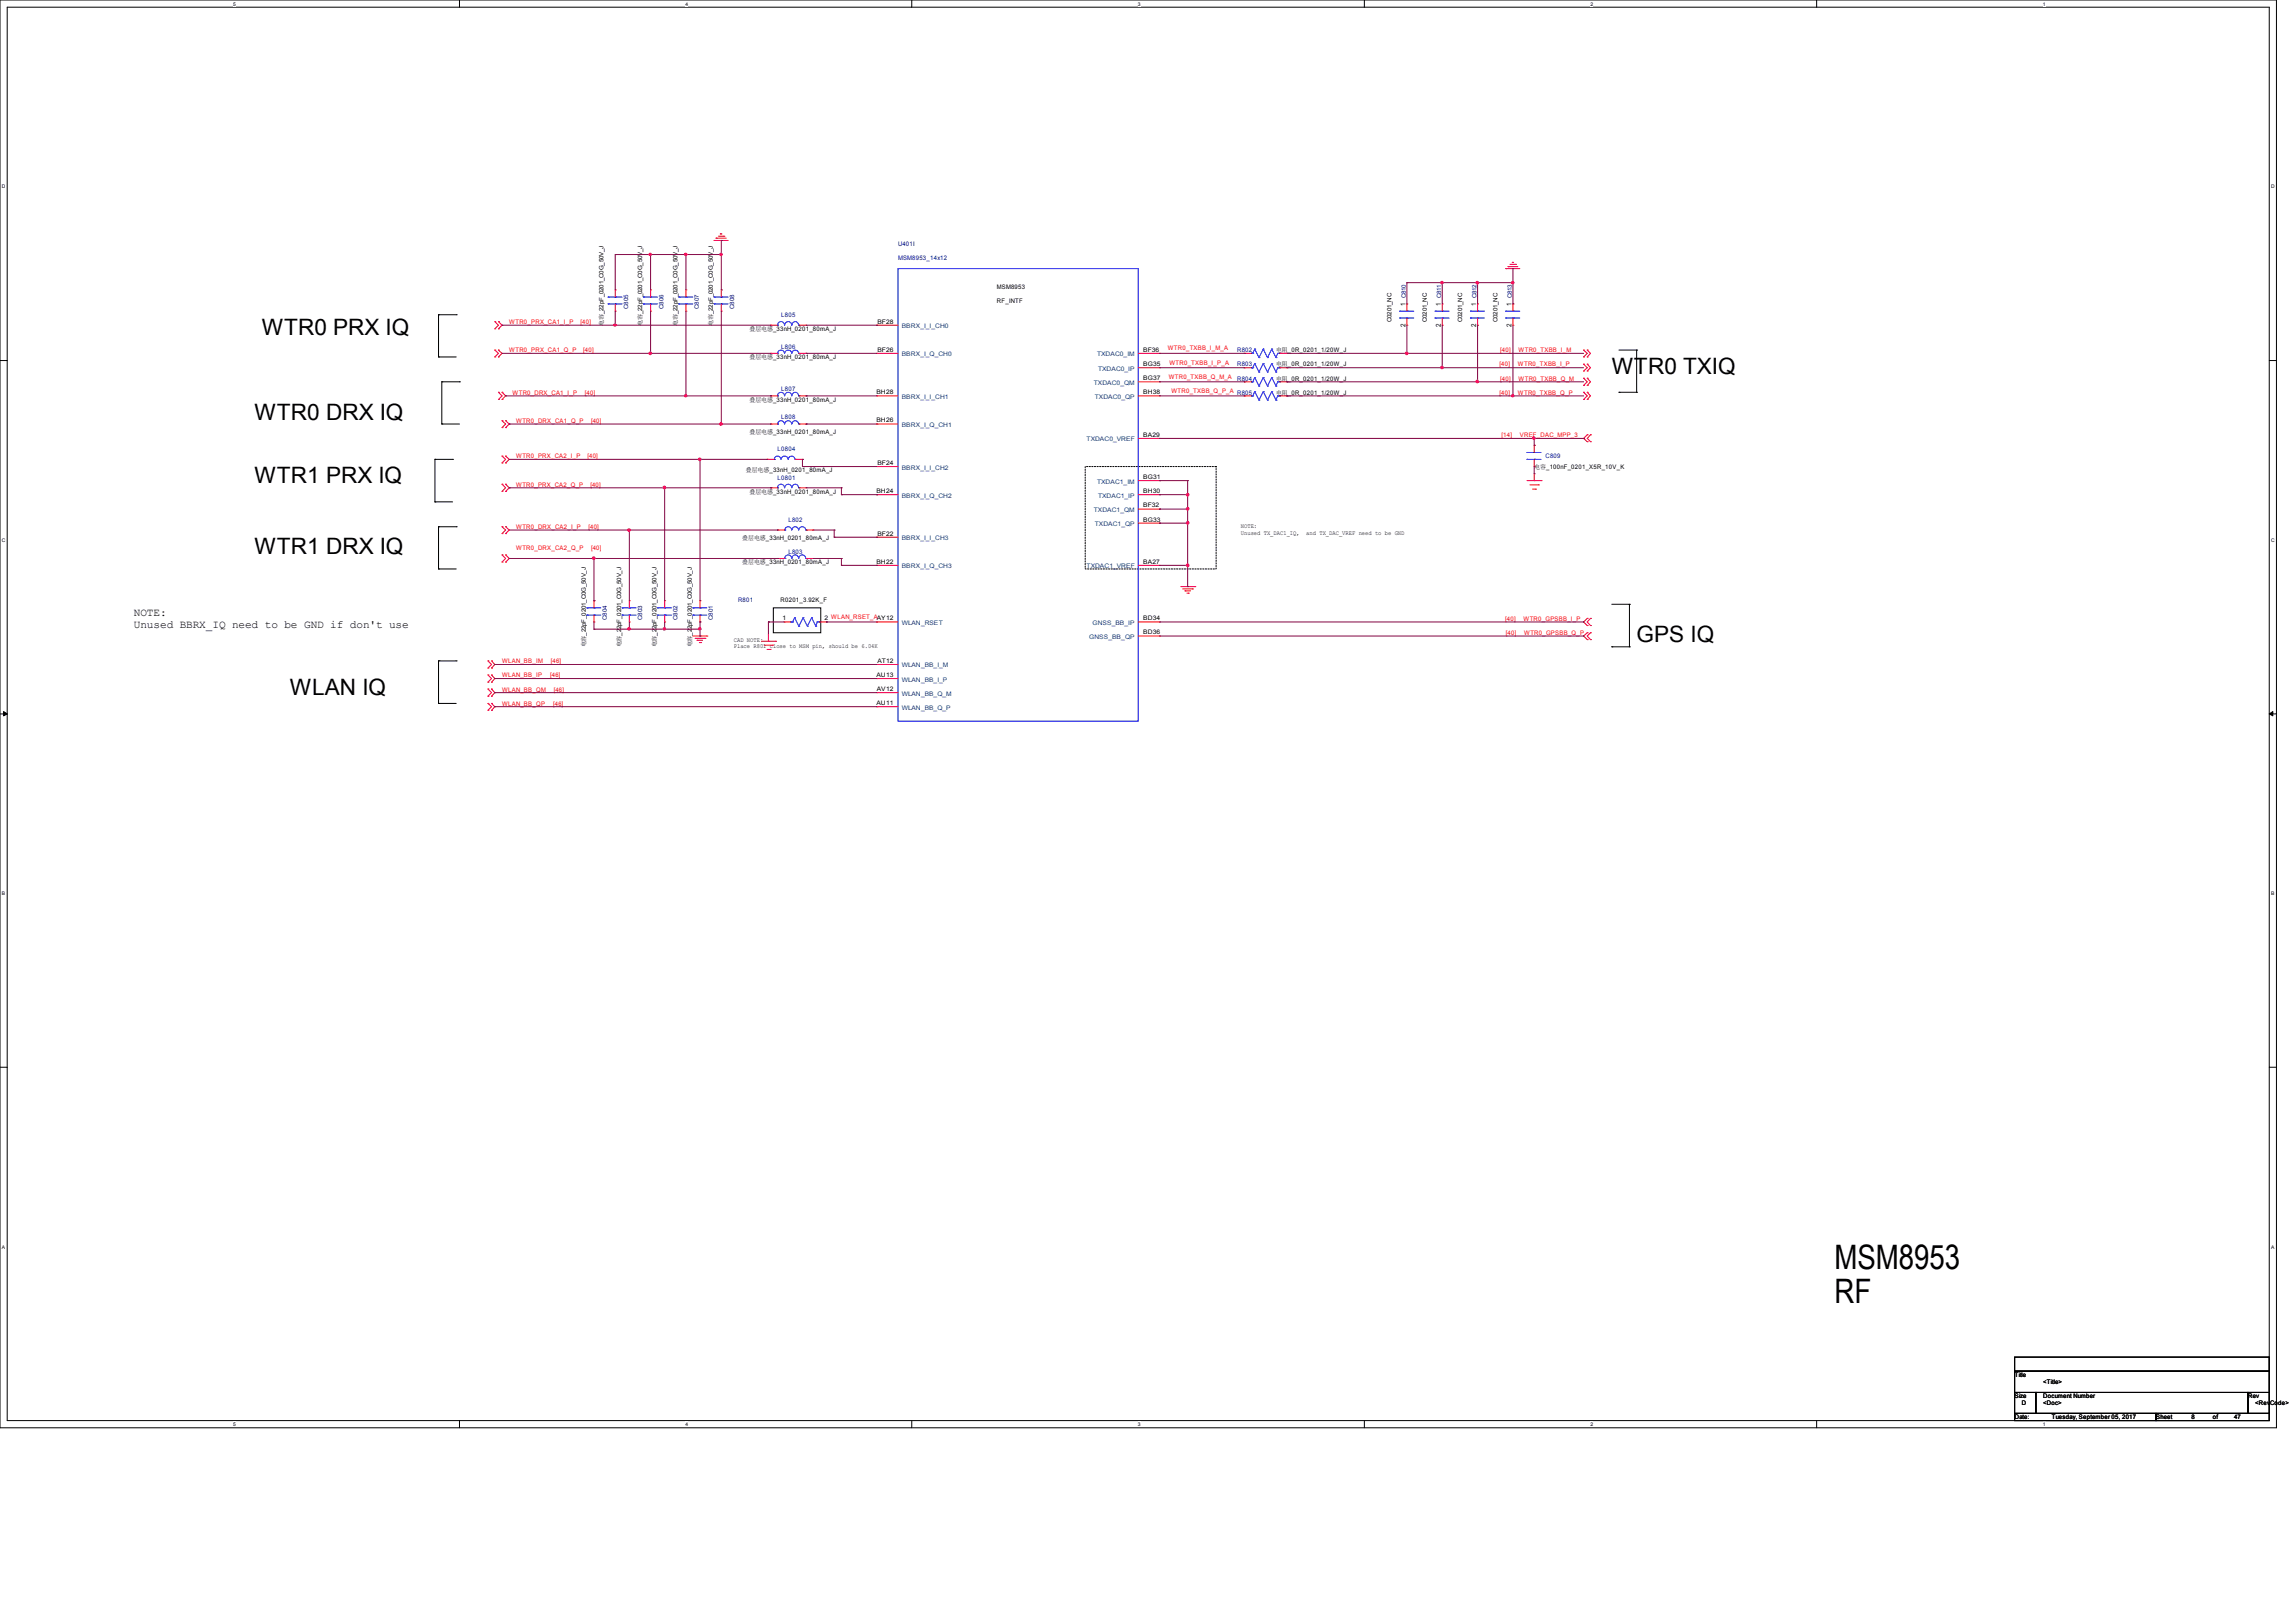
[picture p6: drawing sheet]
<svg xmlns="http://www.w3.org/2000/svg" width="297mm" height="210mm" viewBox="0 0 297 210" stroke-linecap="round" stroke-linejoin="round" font-family="sans-serif">
<defs><g id="words">
<g font-size="4.4">
<text x="237.3" y="164.2">MSM8953</text>
<text x="237.3" y="168.6">RF</text>
</g>
<g font-size="2.9">
<text x="33.9" y="43.3">WTR0 PRX IQ</text>
<text x="208.5" y="48.3">WTR0 TXIQ</text>
<text x="32.9" y="54.3">WTR0 DRX IQ</text>
<text x="32.9" y="62.5">WTR1 PRX IQ</text>
<text x="32.9" y="71.7">WTR1 DRX IQ</text>
<text x="211.7" y="83.1">GPS IQ</text>
<text x="37.5" y="90">WLAN IQ</text>
</g>
<g font-size="1.4">
<text x="17.3" y="79.8">NOTE:</text>
<text x="17.3" y="81.2">Unused BBRX_IQ need to be GND if don't use</text>
</g>
<g font-size=".9">
<text x="181.8" y="39.6" transform="rotate(-90 181.8 39.6)">1</text>
<text x="186.4" y="39.6" transform="rotate(-90 186.4 39.6)">1</text>
<text x="190.9" y="39.6" transform="rotate(-90 190.9 39.6)">1</text>
<text x="195.5" y="39.6" transform="rotate(-90 195.5 39.6)">1</text>
<text x="181.8" y="42.2" transform="rotate(-90 181.8 42.2)">2</text>
<text x="186.4" y="42.2" transform="rotate(-90 186.4 42.2)">2</text>
<text x="190.9" y="42.2" transform="rotate(-90 190.9 42.2)">2</text>
<text x="195.5" y="42.2" transform="rotate(-90 195.5 42.2)">2</text>
</g>
<g font-size=".8" fill="#000080">
<text x="116.2" y="31.9">U401I</text>
<text x="116.2" y="33.7">MSM8953_14x12</text>
<text x="81.2" y="40" transform="rotate(-90 81.2 40)">C805</text>
<text x="85.8" y="40" transform="rotate(-90 85.8 40)">C806</text>
<text x="90.4" y="40" transform="rotate(-90 90.4 40)">C807</text>
<text x="95" y="40" transform="rotate(-90 95 40)">C808</text>
<text x="101.1" y="41">L805</text>
<text x="181.8" y="38.6" transform="rotate(-90 181.8 38.6)">C810</text>
<text x="186.4" y="38.6" transform="rotate(-90 186.4 38.6)">C811</text>
<text x="191" y="38.6" transform="rotate(-90 191 38.6)">C812</text>
<text x="195.5" y="38.6" transform="rotate(-90 195.5 38.6)">C813</text>
<text x="101.1" y="45.1">L806</text>
<text x="160" y="47.4">R803</text>
<text x="160" y="45.6">R802</text>
<text x="101.1" y="50.6">L807</text>
<text x="160" y="49.2">R804</text>
<text x="160" y="51.1">R805</text>
<text x="100.6" y="58.4">L0804</text>
<text x="101.1" y="54.3">L808</text>
<text x="199.9" y="59.3">C809</text>
<text x="100.6" y="62.1">L0801</text>
<text x="102" y="71.6">L803</text>
<text x="102" y="67.5">L802</text>
<text x="95.5" y="77.9">R801</text>
<text x="78.5" y="80.2" transform="rotate(-90 78.5 80.2)">C804</text>
<text x="83.1" y="80.2" transform="rotate(-90 83.1 80.2)">C803</text>
<text x="87.6" y="80.2" transform="rotate(-90 87.6 80.2)">C802</text>
<text x="92.2" y="80.2" transform="rotate(-90 92.2 80.2)">C801</text>
</g>
<g font-size=".8" fill="#f00">
<text x="65.9" y="41.9">WTR0_PRX_CA1_I_P</text>
<text x="75.1" y="41.9">[40]</text>
<text x="65.9" y="45.6">WTR0_PRX_CA1_Q_P</text>
<text x="75.4" y="45.6">[40]</text>
<text x="151.1" y="45.3">WTR0_TXBB_I_M_A</text>
<text x="151.3" y="47.2">WTR0_TXBB_I_P_A</text>
<text x="194" y="47.4">[40]</text>
<text x="194.1" y="45.6">[40]</text>
<text x="196.4" y="47.4">WTR0_TXBB_I_P</text>
<text x="196.4" y="45.6">WTR0_TXBB_I_M</text>
<text x="66.3" y="51.1">WTR0_DRX_CA1_I_P</text>
<text x="75.7" y="51.1">[40]</text>
<text x="151.2" y="49">WTR0_TXBB_Q_M_A</text>
<text x="151.5" y="50.8">WTR0_TXBB_Q_P_A</text>
<text x="194" y="51.1">[40]</text>
<text x="194.1" y="49.2">[40]</text>
<text x="196.4" y="51.1">WTR0_TXBB_Q_P</text>
<text x="196.4" y="49.2">WTR0_TXBB_Q_M</text>
<text x="66.8" y="54.7">WTR0_DRX_CA1_Q_P</text>
<text x="66.8" y="59.3">WTR0_PRX_CA2_I_P</text>
<text x="76" y="59.3">[40]</text>
<text x="76.5" y="54.7">[40]</text>
<text x="194.2" y="56.6">[14]</text>
<text x="196.6" y="56.6">VREF_DAC_MPP_3</text>
<text x="66.8" y="62.9">WTR0_PRX_CA2_Q_P</text>
<text x="76.4" y="62.9">[40]</text>
<text x="66.8" y="71.2">WTR0_DRX_CA2_Q_P</text>
<text x="66.8" y="68.5">WTR0_DRX_CA2_I_P</text>
<text x="76.1" y="68.5">[40]</text>
<text x="76.5" y="71.2">[40]</text>
<text x="194.7" y="80.3">[40]</text>
<text x="194.8" y="82.2">[40]</text>
<text x="197.1" y="80.3">WTR0_GPSBB_I_P</text>
<text x="197.2" y="82.2">WTR0_GPSBB_Q_P</text>
<text x="64.9" y="85.8">WLAN_BB_IM</text>
<text x="64.9" y="87.6">WLAN_BB_IP</text>
<text x="64.9" y="89.5">WLAN_BB_QM</text>
<text x="71.2" y="87.6">[46]</text>
<text x="71.3" y="85.8">[46]</text>
<text x="71.6" y="89.5">[46]</text>
<text x="64.9" y="91.3">WLAN_BB_QP</text>
<text x="71.5" y="91.3">[46]</text>
</g>
<g font-size=".8">
<text x="113.5" y="41.9">BF28</text>
<text x="129" y="37.3">MSM8953</text>
<text x="129" y="39.2">RF_INTF</text>
<text x="180" y="41.7" transform="rotate(-90 180 41.7)">C0201_NC</text>
<text x="184.6" y="41.7" transform="rotate(-90 184.6 41.7)">C0201_NC</text>
<text x="189.2" y="41.7" transform="rotate(-90 189.2 41.7)">C0201_NC</text>
<text x="193.7" y="41.7" transform="rotate(-90 193.7 41.7)">C0201_NC</text>
<text x="78.1" y="42.2" transform="rotate(-90 78.1 42.2)">电容_22pF_0201_C0G_50V_J</text>
<text x="83.1" y="42.2" transform="rotate(-90 83.1 42.2)">电容_22pF_0201_C0G_50V_J</text>
<text x="87.6" y="42.2" transform="rotate(-90 87.6 42.2)">电容_22pF_0201_C0G_50V_J</text>
<text x="92.2" y="42.2" transform="rotate(-90 92.2 42.2)">电容_22pF_0201_C0G_50V_J</text>
<text x="96.9" y="42.8">叠层电感_33nH_0201_80mA_J</text>
<text x="96.9" y="46.5">叠层电感_33nH_0201_80mA_J</text>
<text x="113.5" y="45.5">BF26</text>
<text x="147.9" y="45.5">BF36</text>
<text x="147.9" y="47.4">BG35</text>
<text x="165.1" y="47.4">电阻_0R_0201_1/20W_J</text>
<text x="165.1" y="45.6">电阻_0R_0201_1/20W_J</text>
<text x="96.9" y="52">叠层电感_33nH_0201_80mA_J</text>
<text x="113.4" y="51">BH28</text>
<text x="147.9" y="51">BH38</text>
<text x="147.9" y="49.2">BG37</text>
<text x="165.1" y="49.2">电阻_0R_0201_1/20W_J</text>
<text x="165.1" y="51.1">电阻_0R_0201_1/20W_J</text>
<text x="96.9" y="56.1">叠层电感_33nH_0201_80mA_J</text>
<text x="113.4" y="54.7">BH26</text>
<text x="147.9" y="56.5">BA29</text>
<text x="96.5" y="61.1">叠层电感_33nH_0201_80mA_J</text>
<text x="96.9" y="63.9">叠层电感_33nH_0201_80mA_J</text>
<text x="113.4" y="63.8">BH24</text>
<text x="113.5" y="60.2">BF24</text>
<text x="147.9" y="62">BG31</text>
<text x="147.9" y="65.7">BF32</text>
<text x="147.9" y="63.8">BH30</text>
<text x="198.5" y="60.7">电容_100nF_0201_X5R_10V_K</text>
<text x="96" y="69.8">叠层电感_33nH_0201_80mA_J</text>
<text x="113.5" y="69.3">BF22</text>
<text x="147.9" y="67.5">BG33</text>
<text x="160.5" y="68.4">NOTE:</text>
<text x="160.5" y="69.2">Unused TX_DAC1_IQ,</text>
<text x="169" y="69.2">and TX_DAC_VREF need to be GND</text>
<text x="96" y="73">叠层电感_33nH_0201_80mA_J</text>
<text x="101" y="77.9">R0201_3.92K_F</text>
<text x="113.4" y="72.9">BH22</text>
<text x="147.9" y="72.9">BA27</text>
<text x="75.8" y="83.8" transform="rotate(-90 75.8 83.8)">电容_22pF_0201_C0G_50V_J</text>
<text x="80.4" y="83.8" transform="rotate(-90 80.4 83.8)">电容_22pF_0201_C0G_50V_J</text>
<text x="84.9" y="83.8" transform="rotate(-90 84.9 83.8)">电容_22pF_0201_C0G_50V_J</text>
<text x="89.5" y="83.8" transform="rotate(-90 89.5 83.8)">电容_22pF_0201_C0G_50V_J</text>
<text x="94.9" y="83.1">CAD NOTE:</text>
<text x="94.9" y="83.9">Place R801 close to MSM pin, should be 6.04K</text>
<text x="101.2" y="80.3">1</text>
<text x="106.6" y="80.3">2 WLAN_RSET_AAY12</text>
<text x="147.9" y="82.1">BD36</text>
<text x="147.9" y="80.3">BD34</text>
<text x="113.4" y="87.6">AU13</text>
<text x="113.4" y="89.4">AV12</text>
<text x="113.5" y="85.8">AT12</text>
<text x="113.4" y="91.2">AU11</text>
<text x="260.6" y="178.2">Title</text>
<text x="264.3" y="179.1">&lt;Title&gt;</text>
<text x="260.6" y="180.9">Size</text>
<text x="260.6" y="183.6">Date:</text>
<text x="261.6" y="181.8">D</text>
<text x="264.3" y="180.9">Document Number</text>
<text x="264.3" y="181.8">&lt;Doc&gt;</text>
<text x="265.4" y="183.6">Tuesday, September 05, 2017</text>
<text x="278.9" y="183.6">Sheet</text>
<text x="283.5" y="183.6">8</text>
<text x="286.2" y="183.6">of</text>
<text x="289" y="183.6">47</text>
<text x="290.8" y="180.9">Rev</text>
<text x="291.7" y="181.8">&lt;RevCode&gt;</text>
</g>
<g font-size=".8" fill="#004080">
<text x="116.6" y="46.1">BBRX_I_Q_CH0</text>
<text x="116.6" y="42.5">BBRX_I_I_CH0</text>
<text x="141.9" y="46.1">TXDAC0_IM</text>
<text x="142" y="48">TXDAC0_IP</text>
<text x="116.6" y="51.6">BBRX_I_I_CH1</text>
<text x="141.5" y="49.8">TXDAC0_QM</text>
<text x="141.6" y="51.6">TXDAC0_QP</text>
<text x="116.6" y="55.2">BBRX_I_Q_CH1</text>
<text x="140.6" y="57.1">TXDAC0_VREF</text>
<text x="116.6" y="64.4">BBRX_I_Q_CH2</text>
<text x="116.6" y="60.7">BBRX_I_I_CH2</text>
<text x="141.9" y="62.6">TXDAC1_IM</text>
<text x="142" y="64.4">TXDAC1_IP</text>
<text x="116.6" y="69.9">BBRX_I_I_CH3</text>
<text x="141.5" y="66.3">TXDAC1_QM</text>
<text x="141.6" y="68.1">TXDAC1_QP</text>
<text x="116.6" y="73.5">BBRX_I_Q_CH3</text>
<text x="140.6" y="73.5">TXDAC1_VREF</text>
<text x="116.6" y="80.9">WLAN_RSET</text>
<text x="140.9" y="82.7">GNSS_BB_QP</text>
<text x="141.3" y="80.9">GNSS_BB_IP</text>
<text x="116.6" y="88.2">WLAN_BB_I_P</text>
<text x="116.6" y="86.4">WLAN_BB_I_M</text>
<text x="116.6" y="91.8">WLAN_BB_Q_P</text>
<text x="116.6" y="90">WLAN_BB_Q_M</text>
</g>
<g font-size=".6">
<text x="30.2" y=".7">5</text>
<text x="88.7" y=".7">4</text>
<text x="147.2" y=".7">3</text>
<text x="205.7" y=".7">2</text>
<text x="264.2" y=".7">1</text>
<text x=".3" y="24.4">D</text>
<text x="293.8" y="24.4">D</text>
<text x=".3" y="70.1">C</text>
<text x="293.8" y="70.1">C</text>
<text x=".3" y="115.8">B</text>
<text x="293.8" y="115.8">B</text>
<text x=".3" y="161.5">A</text>
<text x="293.8" y="161.5">A</text>
<text x="30.2" y="184.5">5</text>
<text x="88.7" y="184.5">4</text>
<text x="147.2" y="184.5">3</text>
<text x="205.7" y="184.5">2</text>
<text x="264.2" y="184.5">1</text>
</g>
</g></defs>
<path d="M0 0h294.5v184.7h-294.5zM.9 .9h292.6v182.9h-292.6z" fill="none" stroke="#000" stroke-width=".13"/>
<g fill="#fff">
<path d="M30.2 .1h.3v.7h-.3z"/>
<path d="M30.2 183.9h.3v.8h-.3z"/>
</g>
<path d="M59.4 0v.9M59.4 183.8v.9" fill="none" stroke="#000" stroke-width=".13"/>
<g fill="#fff">
<path d="M88.7 .1h.3v.7h-.3z"/>
<path d="M88.7 183.9h.3v.8h-.3z"/>
</g>
<path d="M117.9 0v.9M117.9 183.8v.9" fill="none" stroke="#000" stroke-width=".13"/>
<g fill="#fff">
<path d="M147.2 .1h.3v.7h-.3z"/>
<path d="M147.2 183.9h.3v.8h-.3z"/>
</g>
<path d="M176.5 0v.9M176.5 183.8v.9" fill="none" stroke="#000" stroke-width=".13"/>
<g fill="#fff">
<path d="M205.7 .1h.4v.7h-.4z"/>
<path d="M205.7 183.9h.4v.8h-.4z"/>
</g>
<path d="M235 0v.9M235 183.8v.9" fill="none" stroke="#000" stroke-width=".13"/>
<g fill="#fff">
<path d="M264.2 .1h.4v.7h-.4z"/>
<path d="M264.2 183.9h.4v.8h-.4z"/>
<path d="M.3 23.8h.4v.7h-.4z"/>
<path d="M293.8 23.8h.5v.7h-.5z"/>
<path d="M.3 69.5h.4v.7h-.4z"/>
<path d="M293.8 69.5h.5v.7h-.5z"/>
</g>
<path d="M0 46.7h.9M293.5 46.7h1" fill="none" stroke="#000" stroke-width=".13"/>
<g fill="#fff">
<path d="M.3 115.2h.4v.8h-.4z"/>
<path d="M293.8 115.2h.4v.8h-.4z"/>
</g>
<path d="M0 92.4h.9M293.5 92.4h1" fill="none" stroke="#000" stroke-width=".13"/>
<path d="M.5 92.1l.4 .3-.4 .2zM293.5 92.4l.5-.3v.5z" fill="#000" stroke="#000" stroke-width=".13"/>
<g fill="#fff">
<path d="M.3 161h.3v.7h-.3z"/>
<path d="M293.8 161h.4v.7h-.4z"/>
</g>
<g fill="none" stroke="#000" stroke-width=".13">
<path d="M56.3 59.4h.1M56.3 59.4v5.5M56.3 59.4h2.2M56.7 46.2h2.3M56.7 46.2h.1M56.7 40.7h.1M56.7 40.7v5.5M56.7 40.7h2.3M57.1 54.9h2.3M57.1 54.9h.1M57.1 49.4h.1M57.1 49.4v5.5"/>
<path d="M57.1 49.4h2.3M58.5 59.4h.1M59 40.7h.1M59.4 49.4h.1M209.4 50.8h2.3M209.4 50.8h.1M209.4 45.3h2.3M211.7 45.3h.1M211.7 50.8h.1M211.7 45.3v5.5M56.3 64.9h2.2M56.3 64.9h.1"/>
<path d="M56.7 73.6h2.3M56.7 73.6h.1M56.7 68.2h.1M56.7 68.2v5.4M56.7 68.2h2.3M59 68.2h.1M100 78.7h6.2v3.2h-6.2zM208.5 78.2h2.3M210.8 78.2h.1M210.8 78.2v5.5M56.7 91h2.3M56.7 91h.1"/>
<path d="M56.7 85.5h.1M56.7 85.5v5.5M56.7 85.5h2.3M59 85.5h.1M208.5 83.7h2.3M208.5 83.7h.1M210.8 83.7h.1M0 138.1h.9M293.5 138.1h1M260.6 175.6h32.9v1.8h-32.9zM260.6 177.4h32.9v2.8h-32.9zM260.6 180.2h2.8v2.7h-2.8z"/>
<path d="M260.6 182.9h18.3v.9h-18.3zM263.4 180.2h27.4v2.7h-27.4zM278.9 182.9h14.6v.9h-14.6zM290.8 180.2h2.7v2.7h-2.7z"/>
</g>
<path d="M140.4 60.4h16.9v13.2h-16.9z" fill="none" stroke="#000" stroke-width=".13" stroke-dasharray=".2 .2"/>
<g fill="none" stroke="#f00" stroke-width=".13">
<path d="M79.6 37.5h.1M79.6 37.5v.9M79.6 39.3v1M84.2 37.5h.1M84.2 37.5v.9M84.2 39.3v1M88.7 37.5h.1M88.7 37.5v.9M88.7 39.3v1M92.4 31.1h.1M92.4 31.1h1.8M92.6 30.8h.1"/>
<path d="M92.6 30.8h1.3M92.9 30.6h.7M93.2 30.3h.1M93.2 30.3h.2M93.3 37.5h.1M93.3 37.5v.9M93.3 39.3v1M93.6 30.6h.1M182 39.3h.1M182 39.3v1M186.6 39.3h.1M186.6 39.3v1"/>
<path d="M191.1 39.3h.1M191.1 39.3v1M194.8 34.8h1.8M194.8 34.8h.1M195.1 34.5h.1M195.1 34.5h1.2M195.3 34.2h.7M195.6 34h.1M195.6 34h.2M195.7 39.3h.1M195.7 39.3v1M196 34.2h.1"/>
<path d="M64 45.3l.5 .4-.5 .5M64 41.6l.5 .5-.5 .4M64 45.3h.1M64 46.2h.1M64 41.6h.1M64 42.5h.1M64.5 46.2h.1M64.5 45.3h.1M64.5 42.5h.1M64.5 41.6h.1M64.5 50.8h.1M64.5 51.7h.1"/>
<path d="M64.5 45.3l.4 .4-.4 .5M64.5 41.6l.4 .5-.4 .4M64.5 50.8l.4 .4-.4 .5M64.9 54.4l.5 .5-.5 .4M64.9 50.8l.5 .4-.5 .5M64.9 59l.5 .4-.5 .5M64.9 54.4h.1M64.9 55.3h.1M64.9 51.7h.1M64.9 50.8h.1M64.9 59h.1M64.9 59.9h.1"/>
<path d="M65.4 55.3h.1M65.4 54.4h.1M65.4 59.9h.1M65.4 59h.1M65.4 54.4l.5 .5-.5 .4M65.4 59l.5 .4-.5 .5M79.6 40.3h.1M84.2 40.3h.1M88.7 40.3h.1M93.3 40.3h.1M99.2 59.4h1M99.2 59.4h.1"/>
<path d="M99.7 42.1h.9M99.7 45.7h.9M99.7 51.2h.9M99.7 54.9h.9M99.7 42.1h.1M99.7 51.2h.1M99.7 54.9h.1M99.7 45.7h.1M102.9 59.4h.9M103.3 42.1h1M103.3 45.7h1M103.3 51.2h1"/>
<path d="M103.3 54.9h1M103.8 59.4h.1M104.3 42.1h.1M104.3 51.2h.1M104.3 54.9h.1M104.3 45.7h.1M113.4 54.9h.1M113.4 51.2h.1M113.4 45.7h.1M113.4 42.1h.1M113.4 42.1h2.8M113.4 45.7h2.8"/>
<path d="M113.4 51.2h2.8M113.4 54.9h2.8M147.2 47.6h2.8M147.2 49.4h2.8M147.2 45.7h2.8M147.2 56.7h2.8M147.2 51.2h2.8M150 56.7h.1M150 51.2h.1M150 49.4h.1M150 47.6h.1M150 45.7h.1"/>
<path d="M161 47.6h.1M161 49.4h.1M161 45.7h.1M161 51.2h.1M161 47.6h.9M161 49.4h.9M161 45.7h.9M161 51.2h.9M165.5 47.6h1M165.5 49.4h1M165.5 45.7h1M165.5 51.2h1"/>
<path d="M166.5 47.6h.1M166.5 49.4h.1M166.5 45.7h.1M166.5 51.2h.1M182 42.1h.1M182 41.1v1M186.6 42.1h.1M186.6 41.1v1M191.1 42.1h.1M191.1 41.1v1M195.7 42.1h.1M195.7 41.1v1"/>
<path d="M198.5 57.6h.1M198.5 57.6v.9M198.5 59.4v1M204.9 45.3h.1M204.9 46.2h.1M204.9 47.1h.1M204.9 48h.1M204.9 48.9h.1M204.9 49.9h.1M204.9 50.8h.1M204.9 51.7h.1M204.9 45.3l.4 .4-.4 .5"/>
<path d="M204.9 47.1l.4 .5-.4 .4M204.9 48.9l.4 .5-.4 .5M204.9 50.8l.4 .4-.4 .5M205.3 56.3l-.4 .4 .4 .4M205.3 45.3h.1M205.3 46.2h.1M205.3 47.1h.1M205.3 48h.1M205.3 48.9h.1M205.3 49.9h.1M205.3 50.8h.1M205.3 51.7h.1"/>
<path d="M205.3 57.2h.1M205.3 56.3h.1M205.3 45.3l.4 .4-.4 .5M205.3 47.1l.4 .5-.4 .4M205.3 48.9l.4 .5-.4 .5M205.3 50.8l.4 .4-.4 .5M205.7 56.3l-.4 .4 .4 .4M205.7 56.3h.1M205.7 57.2h.1M64.9 71.8l.5 .5-.5 .4M64.9 62.7l.5 .4-.5 .5M64.9 68.2l.5 .4-.5 .4"/>
<path d="M64.9 71.8h.1M64.9 72.7h.1M64.9 62.7h.1M64.9 63.6h.1M64.9 68.2h.1M64.9 69h.1M65.4 72.7h.1M65.4 71.8h.1M65.4 63.6h.1M65.4 62.7h.1M65.4 69h.1M65.4 68.2h.1"/>
<path d="M65.4 71.8l.5 .5-.5 .4M65.4 62.7l.5 .4-.5 .5M65.4 68.2l.5 .4-.5 .4M76.8 77.7h.1M76.8 77.7v1M76.8 79.6v.9M81.4 77.7h.1M81.4 77.7v1M81.4 79.6v.9M86 77.7h.1M86 77.7v1M86 79.6v.9"/>
<path d="M90.6 77.7h.1M90.6 77.7v1M90.6 79.6v.9M99.7 63.1h.9M99.7 63.1h.1M100.6 72.3h.9M100.6 68.6h.9M100.6 72.3h.1M100.6 68.6h.1M103.3 63.1h1M104.3 63.1h.1M104.3 72.3h.9"/>
<path d="M104.3 68.6h.9M105.2 72.3h.1M105.2 68.6h.1M113.4 73.2h.1M113.4 69.5h.1M113.4 64h.1M113.4 60.4h.1M113.4 73.2h2.8M113.4 64h2.8M113.4 69.5h2.8M113.4 60.4h2.8M147.2 62.2h2.8"/>
<path d="M147.2 73.2h2.8M147.2 67.7h2.8M147.2 65.9h2.8M147.2 64h2.8M150 73.2h.1M150 67.7h.1M150 65.9h.1M150 64h.1M150 62.2h.1M152.7 75.9h1.9M153 76.2h1.3M153.3 76.5h.1"/>
<path d="M153.3 76.5h.7M153.5 76.8h.2M153.7 76.8h.1M154.3 76.2h.1M154.6 75.9h.1M197.5 62.2h1.8M197.9 62.7h1.1M198.2 63.3h.4M198.5 62.2h.1M198.5 60.4h.1M198.5 61.3v.9M198.6 63.3h.1"/>
<path d="M199 62.7h.1M199.3 62.2h.1M63.1 85.5l.5 .5-.5 .4M63.1 87.3l.5 .5-.5 .5M63.1 89.2l.5 .4-.5 .5M63.1 91l.5 .4-.5 .5M63.1 85.5h.1M63.1 86.4h.1M63.1 87.3h.1M63.1 88.3h.1M63.1 89.2h.1M63.1 90.1h.1"/>
<path d="M63.1 91h.1M63.1 91.9h.1M63.6 86.4h.1M63.6 85.5h.1M63.6 88.3h.1M63.6 87.3h.1M63.6 90.1h.1M63.6 89.2h.1M63.6 91.9h.1M63.6 91h.1M63.6 85.5l.4 .5-.4 .4M63.6 87.3l.4 .5-.4 .5"/>
<path d="M63.6 89.2l.4 .4-.4 .5M63.6 91l.4 .4-.4 .5M76.8 80.5h.1M81.4 80.5h.1M86 80.5h.1M89.6 82.3h1.8M89.9 82.6h1.3M90.2 82.8h.7M90.2 82.8h.1M90.5 83.1h.1M90.6 80.5h.1M90.6 83.1h.1"/>
<path d="M91.2 82.6h.1M91.4 82.3h.1M98.5 83h1.8M98.8 83.5h1.1M99.2 84h.4M99.4 83h.1M99.4 82v1M99.6 84h.1M99.9 83.5h.1M100.3 83h.1M101.4 80.5h.1M101.4 80.5h.9"/>
<path d="M106 80.5h.9M106.9 80.5h.1M113.4 91.4h.1M113.4 89.6h.1M113.4 87.8h.1M113.4 86h.1M113.4 80.5h.1M113.4 80.5h2.8M113.4 91.4h2.8M113.4 89.6h2.8M113.4 87.8h2.8M113.4 86h2.8"/>
<path d="M147.2 82.3h2.8M147.2 80.5h2.8M150 82.3h.1M150 80.5h.1M205.3 80l-.4 .5 .4 .4M205.3 81.9l-.4 .4 .4 .5M205.3 80.9h.1M205.3 80h.1M205.3 82.8h.1M205.3 81.9h.1M205.7 80l-.4 .5 .4 .4M205.7 81.9l-.4 .4 .4 .5"/>
<path d="M205.7 80h.1M205.7 80.9h.1M205.7 81.9h.1M205.7 82.8h.1"/>
</g>
<g fill="none" stroke="#00f" stroke-width=".13">
<path d="M78.7 38.4h.1M78.7 39.3h.1M78.7 38.4h1.8M78.7 39.3h1.8M79.6 38.4h.1M79.6 39.3h.1M83.2 38.4h.1M83.2 39.3h.1M83.2 38.4h1.8M83.2 39.3h1.8M84.2 38.4h.1M84.2 39.3h.1"/>
<path d="M87.8 38.4h.1M87.8 39.3h.1M87.8 38.4h1.8M87.8 39.3h1.8M88.7 38.4h.1M88.7 39.3h.1M92.4 38.4h.1M92.4 39.3h.1M92.4 38.4h1.8M92.4 39.3h1.8M93.3 38.4h.1M93.3 39.3h.1"/>
<path d="M116.2 34.8h31v58.5h-31zM100.2 59.4h.1M100.2 59.4a.42 .42 0 0 1 .4-.4 .42 .42 0 0 1 .4 .4M100.6 54.9a.45 .45 0 0 1 .4-.5 .45 .45 0 0 1 .5 .5M100.6 45.7a.45 .45 0 0 1 .4-.4 .45 .45 0 0 1 .5 .4M100.6 42.1h.1M100.6 51.2h.1M100.6 54.9h.1M100.6 45.7h.1M101 59.4a.45 .45 0 0 1 .5-.4 .45 .45 0 0 1 .4 .4M101.5 42.1a.44 .44 0 0 0-.5-.5 .44 .44 0 0 0-.4 .5M101.5 51.2a.44 .44 0 0 0-.5-.4 .44 .44 0 0 0-.4 .4"/>
<path d="M101.5 54.9a.45 .45 0 0 1 .5-.5 .45 .45 0 0 1 .4 .5M101.5 45.7a.45 .45 0 0 1 .5-.4 .45 .45 0 0 1 .4 .4M102 59.4a.42 .42 0 0 1 .4-.4 .42 .42 0 0 1 .4 .4M102.4 42.1a.44 .44 0 0 0-.4-.5 .44 .44 0 0 0-.5 .5M102.4 51.2a.44 .44 0 0 0-.4-.4 .44 .44 0 0 0-.5 .4M102.4 54.9a.42 .42 0 0 1 .5-.5 .42 .42 0 0 1 .4 .5M102.4 45.7a.42 .42 0 0 1 .5-.4 .42 .42 0 0 1 .4 .4M102.9 59.4h.1M103.3 42.1a.43 .43 0 0 0-.4-.5 .43 .43 0 0 0-.5 .5M103.3 51.2a.43 .43 0 0 0-.4-.4 .43 .43 0 0 0-.5 .4M103.3 42.1h.1M103.3 51.2h.1"/>
<path d="M103.3 54.9h.1M103.3 45.7h.1M161.9 47.6h.2M161.9 49.4h.2M161.9 45.7h.2M161.9 51.2h.2M161.9 47.6h.1M161.9 49.4h.1M161.9 45.7h.1M161.9 51.2h.1M162.1 47.6h.1M162.1 49.4h.1"/>
<path d="M162.1 45.7h.1M162.1 51.2h.1M162.3 47l.6 1.1M162.3 48.9l.6 1.1M162.3 45.2l.6 1.1M162.3 50.7l.6 1.1M162.3 47h.1M162.3 48.9h.1M162.3 45.2h.1M162.3 50.7h.1M162.3 47l-.2 .6M162.3 48.9l-.2 .5"/>
<path d="M162.3 45.2l-.2 .5M162.3 50.7l-.2 .5M162.9 48.1h.1M162.9 50h.1M162.9 46.3h.1M162.9 51.8h.1M163.4 47l.6 1.1M163.4 48.9l.6 1.1M163.4 45.2l.6 1.1M163.4 50.7l.6 1.1M163.4 47h.1M163.4 48.9h.1"/>
<path d="M163.4 45.2h.1M163.4 50.7h.1M163.4 47l-.5 1.1M163.4 48.9l-.5 1.1M163.4 45.2l-.5 1.1M163.4 50.7l-.5 1.1M164 48.1h.1M164 50h.1M164 46.3h.1M164 51.8h.1M164.5 47l.6 1.1M164.5 48.9l.6 1.1"/>
<path d="M164.5 45.2l.6 1.1M164.5 50.7l.6 1.1M164.5 47h.1M164.5 48.9h.1M164.5 45.2h.1M164.5 50.7h.1M164.5 47l-.5 1.1M164.5 48.9l-.5 1.1M164.5 45.2l-.5 1.1M164.5 50.7l-.5 1.1M165.1 48.1h.1M165.1 50h.1"/>
<path d="M165.1 46.3h.1M165.1 51.8h.1M165.3 47.6h.1M165.3 49.4h.1M165.3 45.7h.1M165.3 51.2h.1M165.3 47.6l-.2 .5M165.3 49.4l-.2 .6M165.3 45.7l-.2 .6M165.3 51.2l-.2 .6M165.3 47.6h.2M165.3 49.4h.2"/>
<path d="M165.3 45.7h.2M165.3 51.2h.2M165.5 47.6h.1M165.5 49.4h.1M165.5 45.7h.1M165.5 51.2h.1M181.1 40.3h1.8M181.1 41.1h1.8M181.1 40.3h.1M181.1 41.1h.1M182 40.3h.1M182 41.1h.1"/>
<path d="M185.6 40.3h1.9M185.6 41.1h1.9M185.6 40.3h.1M185.6 41.1h.1M186.6 40.3h.1M186.6 41.1h.1M190.2 40.3h.1M190.2 41.1h.1M190.2 40.3h1.8M190.2 41.1h1.8M191.1 40.3h.1M191.1 41.1h.1"/>
<path d="M194.8 40.3h1.8M194.8 41.1h1.8M194.8 40.3h.1M194.8 41.1h.1M195.7 40.3h.1M195.7 41.1h.1M197.5 58.5h.1M197.5 59.4h.1M197.5 58.5h1.8M197.5 59.4h1.8M198.5 58.5h.1M198.5 59.4h.1"/>
<path d="M75.9 78.7h.1M75.9 79.6h.1M75.9 78.7h1.8M75.9 79.6h1.8M76.8 78.7h.1M76.8 79.6h.1M80.5 78.7h.1M80.5 79.6h.1M80.5 78.7h1.8M80.5 79.6h1.8M81.4 78.7h.1M81.4 79.6h.1"/>
<path d="M85 78.7h1.9M85 79.6h1.9M85 78.7h.1M85 79.6h.1M86 78.7h.1M86 79.6h.1M89.6 78.7h1.8M89.6 79.6h1.8M89.6 78.7h.1M89.6 79.6h.1M90.6 78.7h.1M90.6 79.6h.1"/>
<path d="M100.6 63.1h.1M101.5 63.1a.44 .44 0 0 0-.5-.4 .44 .44 0 0 0-.4 .4M101.5 72.3h.1M101.5 68.6h.1M101.5 68.6a.45 .45 0 0 1 .5-.4 .45 .45 0 0 1 .4 .4M102.4 72.3a.44 .44 0 0 0-.4-.5 .44 .44 0 0 0-.5 .5M102.4 63.1a.44 .44 0 0 0-.4-.4 .44 .44 0 0 0-.5 .4M102.4 68.6a.42 .42 0 0 1 .5-.4 .42 .42 0 0 1 .4 .4M102.8 79.9l.5 1.1M102.8 79.9h.1M102.8 79.9l-.3 .6M103.3 72.3a.43 .43 0 0 0-.4-.5 .43 .43 0 0 0-.5 .5"/>
<path d="M103.3 63.1a.43 .43 0 0 0-.4-.4 .43 .43 0 0 0-.5 .4M103.3 63.1h.1M103.3 68.6a.45 .45 0 0 1 .5-.4 .45 .45 0 0 1 .4 .4M103.9 79.9h.1M103.9 79.9l-.6 1.1M103.9 79.9l.5 1.1M104.2 72.3a.44 .44 0 0 0-.4-.5 .44 .44 0 0 0-.5 .5M104.3 72.3h.1M104.3 68.6h.1M105 79.9l.5 1.1M105 79.9h.1M105 79.9l-.6 1.1"/>
<path d="M102.3 80.5h.2M102.3 80.5h.1M102.5 80.5h.1M103.3 81h.1M104.4 81h.1M105.5 81h.1M105.7 80.5h.3M105.7 80.5h.1M105.7 80.5l-.2 .5M106 80.5h.1"/>
</g>
<g fill="none" stroke="#800040" stroke-width=".13">
<path d="M79.6 32.9h.1M79.6 32.9v4.6M79.6 32.9h13.7M84.2 32.9h.1M84.2 32.9v4.6M88.7 32.9h.1M88.7 32.9v4.6M93.3 31.1h.1M93.3 37.5h.1M93.3 32.9h.1M93.3 31.1v6.4M182 36.6h.1"/>
<path d="M182 36.6v2.7M182 36.6h13.7M186.6 36.6h.1M186.6 36.6v2.7M191.1 36.6h.1M191.1 36.6v2.7M195.7 34.8h.1M195.7 39.3h.1M195.7 36.6h.1M195.7 34.8v4.5M64.9 42.1h34.8M64.9 42.1h.1"/>
<path d="M64.9 45.7h34.8M65.4 51.2h34.3M65.4 51.2h.1M65.9 54.9h33.8M65.9 54.9h.1M65.9 59.4h33.3M79.6 42.1h.1M79.6 40.3v1.8M84.2 45.7h.1M84.2 40.3v5.4M88.7 51.2h.1M88.7 40.3v10.9"/>
<path d="M90.6 59.4h.1M90.6 59.4v18.3M93.3 54.9h.1M93.3 40.3v14.6M99.2 59.4h.1M99.7 51.2h.1M99.7 54.9h.1M103.8 59.4h.1M103.8 59.4v1M104.3 45.7h9.1M104.3 51.2h9.1M104.3 54.9h9.1"/>
<path d="M104.3 51.2h.1M104.3 45.7h.1M104.3 54.9h.1M104.3 42.1h9.1M113.4 42.1h.1M150 45.7h11M150 51.2h11M150 56.7h54.9M150 47.6h11M150 49.4h11M161 45.7h.1M161 47.6h.1"/>
<path d="M161 49.4h.1M161 51.2h.1M166.5 47.6h38.4M166.5 49.4h38.4M166.5 47.6h.1M166.5 49.4h.1M166.5 51.2h.1M166.5 45.7h38.4M166.5 51.2h38.4M182 45.7h.1M182 42.1v3.6M186.6 47.6h.1"/>
<path d="M186.6 42.1v5.5M191.1 49.4h.1M191.1 42.1v7.3M195.7 51.2h.1M195.7 42.1v9.1M198.5 57.6h.1M198.5 56.7h.1M198.5 56.7v.9M204.9 56.7h.1M65.9 72.3h34.7M65.9 63.1h.1M65.9 72.3h.1"/>
<path d="M65.9 68.6h34.7M65.9 63.1h33.8M76.8 77.7h.1M76.8 72.3v5.4M81.4 68.6h.1M81.4 68.6v9.1M86 63.1h.1M86 63.1v14.6M99.7 63.1h.1M100.6 68.6h.1M100.6 72.3h.1M103.8 60.4h9.6"/>
<path d="M103.8 60.4h.1M104.3 63.1h4.5M105.2 68.6h2.7M105.2 72.3h3.6M107.9 68.6h.1M107.9 69.5h.1M107.9 68.6v.9M107.9 69.5h5.5M108.8 63.1h.1M108.8 64h.1M108.8 72.3h.1M108.8 73.2h.1"/>
<path d="M108.8 73.2h4.6M108.8 64h4.6M108.8 63.1v.9M108.8 72.3v.9M113.4 64h.1M113.4 69.5h.1M113.4 73.2h.1M150 67.7h3.6M150 65.9h3.6M150 64h3.6M150 62.2h3.6M150 67.7h.1"/>
<path d="M150 65.9h.1M150 64h.1M150 62.2h.1M150 73.2h3.6M153.6 73.2h.1M153.6 75.9h.1M153.6 67.7h.1M153.6 65.9h.1M153.6 64h.1M153.6 62.2h.1M153.6 62.2v13.7M198.5 61.3h.1"/>
<path d="M198.5 60.4v.9M64 86h49.4M64 87.8h49.4M64 89.6h49.4M64 91.4h49.4M64 86h.1M64 87.8h.1M64 89.6h.1M64 91.4h.1M76.8 81.4h.1M76.8 80.5v.9M76.8 81.4h13.8"/>
<path d="M81.4 81.4h.1M81.4 80.5v.9M86 81.4h.1M86 80.5v.9M90.6 80.5h.1M90.6 82.3h.1M90.6 81.4h.1M90.6 80.5v1.8M99.4 80.5h.1M99.4 80.5v1.5M99.4 80.5h2M106.9 80.5h6.5"/>
<path d="M106.9 80.5h.1M150 80.5h54.9M150 82.3h54.9M204.9 82.3h.1M204.9 80.5h.1"/>
</g>
<g fill="#f0f" stroke="#f0f" stroke-width=".13">
<path d="M79.4 42h.3v.2h-.3z" fill-rule="evenodd"/>
<path d="M88.6 51.1h.2v.2h-.2z" fill-rule="evenodd"/>
<path d="M88.6 32.8h.2v.2h-.2z" fill-rule="evenodd"/>
<path d="M93.1 32.8h.3v.2h-.3z" fill-rule="evenodd"/>
<path d="M84 32.8h.2v.2h-.2z" fill-rule="evenodd"/>
<path d="M195.5 51.1h.3v.2h-.3z" fill-rule="evenodd"/>
<path d="M79.4 42h.3v.2h-.3z" fill-rule="evenodd"/>
<path d="M88.6 51.1h.2v.2h-.2z" fill-rule="evenodd"/>
<path d="M88.6 32.8h.2v.2h-.2z" fill-rule="evenodd"/>
<path d="M93.1 32.8h.3v.2h-.3z" fill-rule="evenodd"/>
<path d="M84 32.8h.2v.2h-.2z" fill-rule="evenodd"/>
<path d="M195.5 51.1h.3v.2h-.3z" fill-rule="evenodd"/>
<circle cx="84.1" cy="45.7" r=".17"/>
<circle cx="93.3" cy="54.9" r=".17"/>
<circle cx="90.5" cy="59.4" r=".17"/>
<circle cx="85.9" cy="63.1" r=".17"/>
<circle cx="81.4" cy="68.6" r=".17"/>
<circle cx="90.5" cy="81.4" r=".17"/>
<circle cx="81.4" cy="81.4" r=".17"/>
<circle cx="85.9" cy="81.4" r=".17"/>
<circle cx="186.5" cy="36.6" r=".17"/>
<circle cx="195.7" cy="36.6" r=".17"/>
<circle cx="191.1" cy="36.6" r=".17"/>
<circle cx="186.5" cy="47.5" r=".17"/>
<circle cx="191.1" cy="49.4" r=".17"/>
<circle cx="153.6" cy="73.2" r=".17"/>
<circle cx="153.6" cy="67.6" r=".17"/>
<circle cx="153.6" cy="65.8" r=".17"/>
<circle cx="153.6" cy="64" r=".17"/>
<circle cx="198.4" cy="56.7" r=".17"/>
<circle cx="181.9" cy="45.7" r=".17"/>
<circle cx="76.8" cy="72.2" r=".17"/>
</g>
<use href="#words"/>
</svg>
